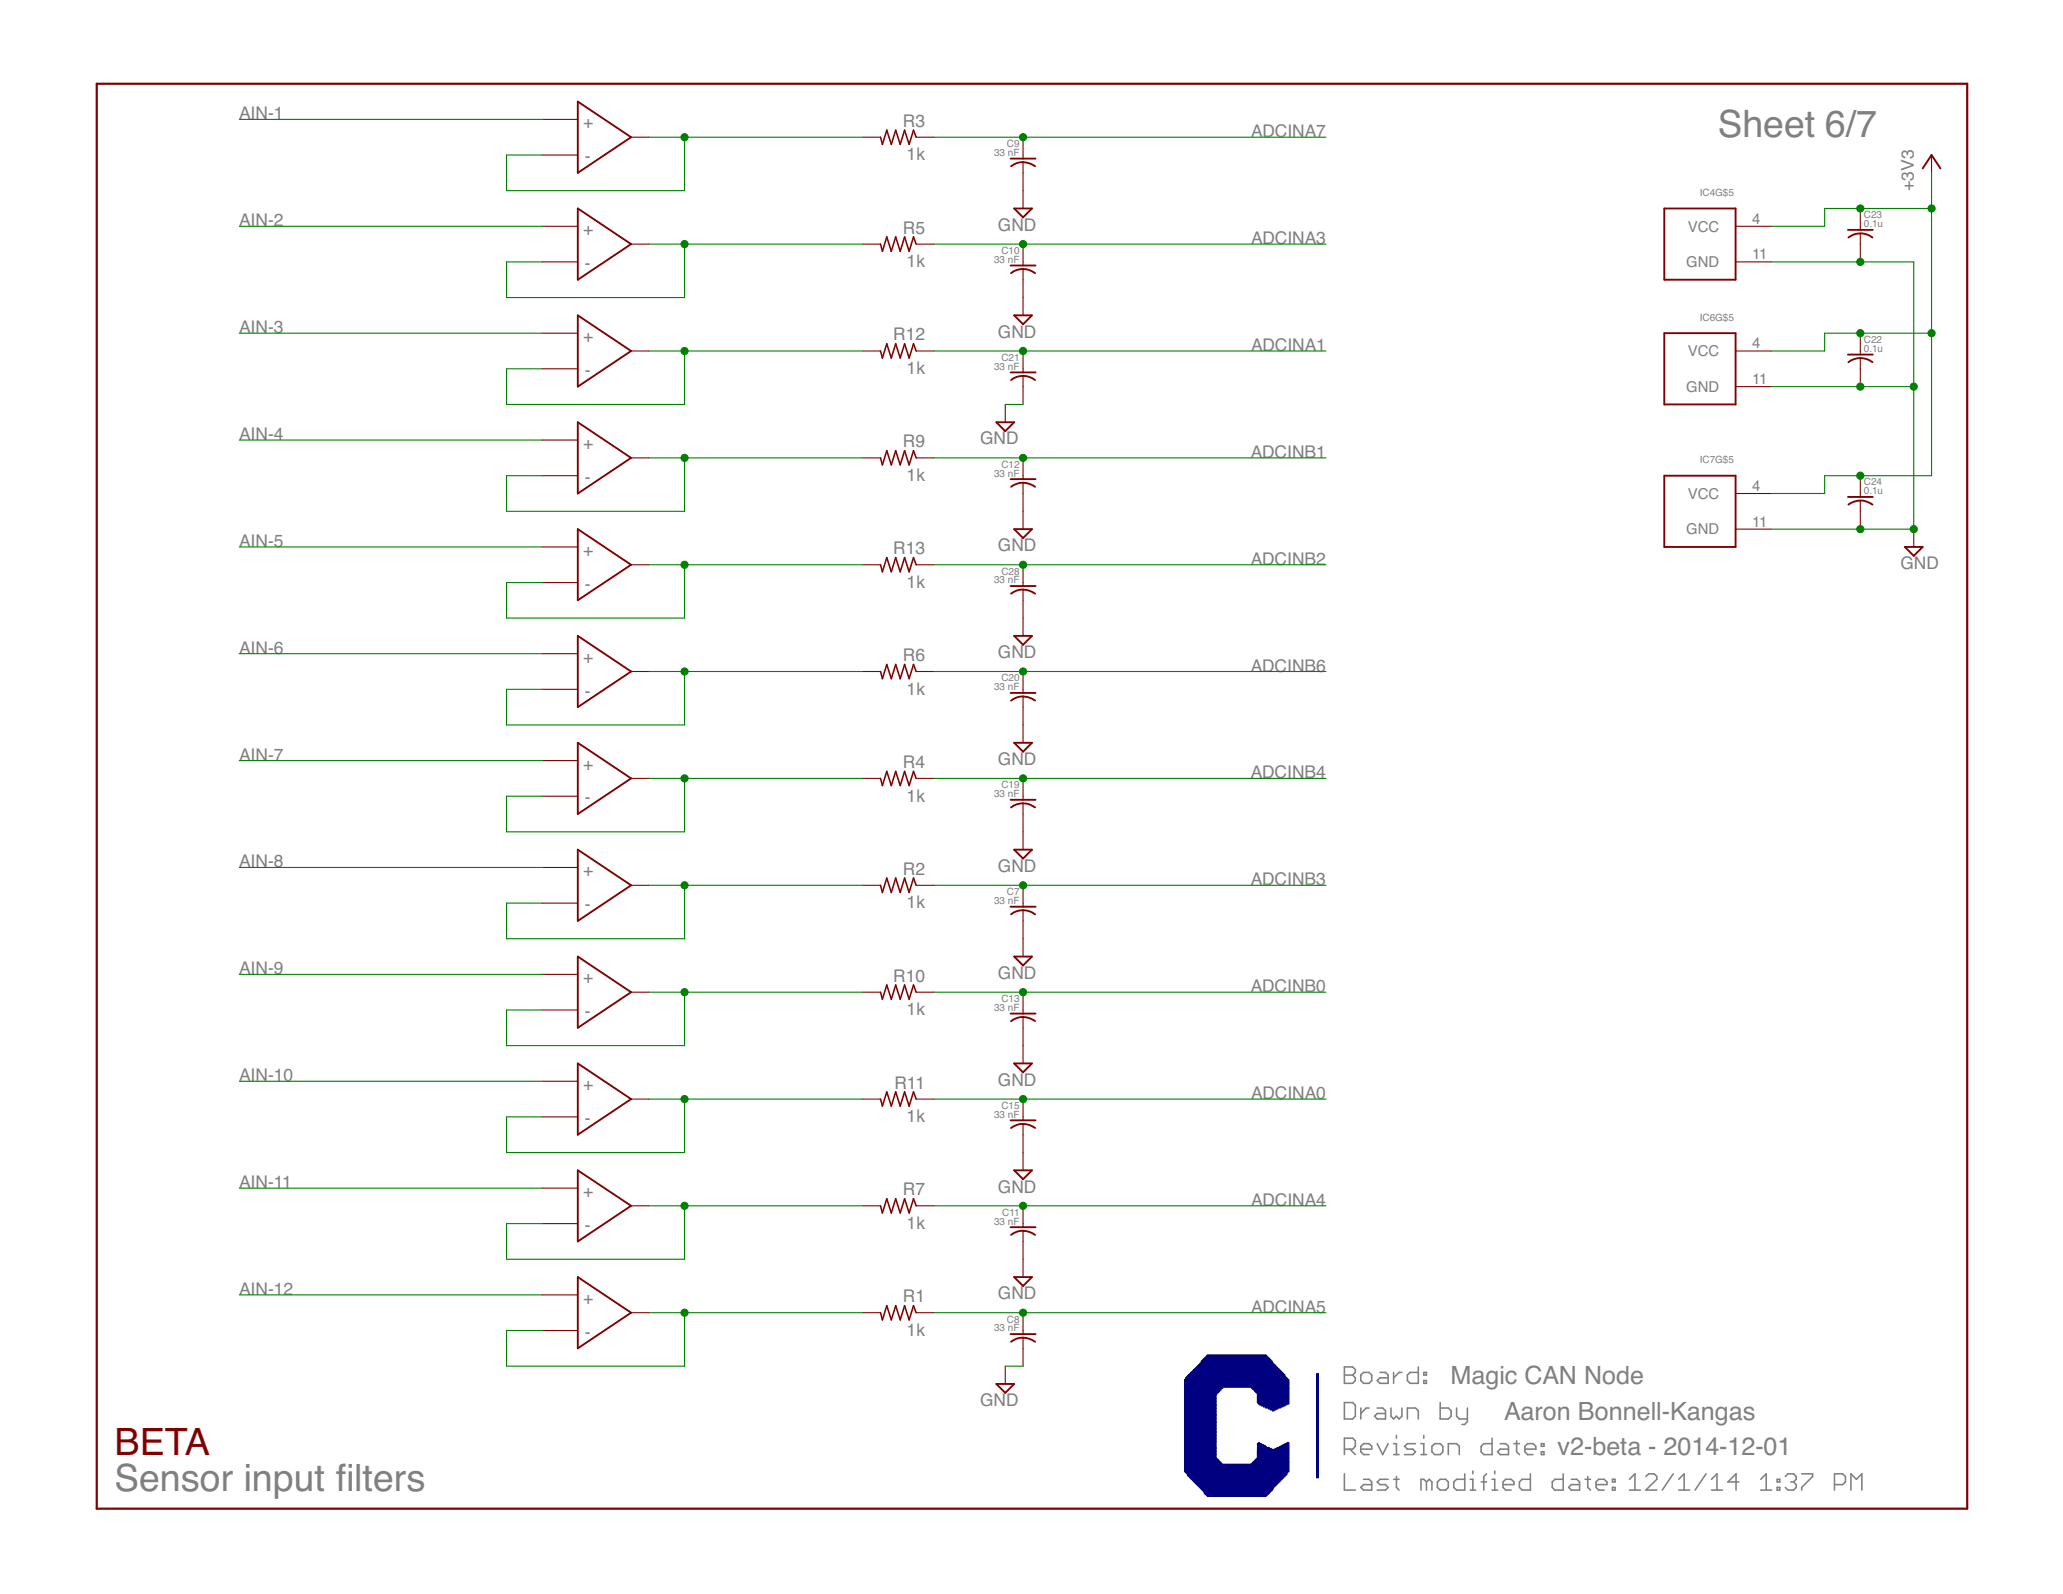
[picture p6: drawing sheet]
<svg xmlns="http://www.w3.org/2000/svg" width="279mm" height="216mm" viewBox="0 0 279 216" stroke-linecap="round" stroke-linejoin="round" font-family="sans-serif">
<defs><g id="words">
<g font-size="5.1" fill="#808080">
<text x="232.7" y="18.6">Sheet 6/7</text>
<text x="15.5" y="201.9">Sensor input flters</text>
<text x="45.5" y="201.9">i</text>
</g>
<text font-size="5.1" fill="#800000" x="15.5" y="197.1">BETA</text>
<g font-size="3.4" fill="#808080">
<text x="196.5" y="187.5">Magic CAN Node</text>
<text x="203.7" y="192.3">Aaron Bonnell-Kangas</text>
<text x="210.9" y="197.1">v2-beta - 2014-12-01</text>
</g>
<g font-size="2.4" fill="#808080">
<text x="32.4" y="16.2">AIN-1</text>
<text x="79" y="17.4">+</text>
<text x="122.3" y="17.2">R3</text>
<text x="79.2" y="22">-</text>
<text x="122.8" y="21.7">1k</text>
<text x="169.4" y="18.6">ADCINA7</text>
<text x="259.2" y="25.8" transform="rotate(-90 259.2 25.8)">+3V3</text>
<text x="32.4" y="30.7">AIN-2</text>
<text x="79" y="31.9">+</text>
<text x="122.3" y="31.6">R5</text>
<text x="135.2" y="31.3">GND</text>
<text x="169.4" y="33.1">ADCINA3</text>
<text x="79.2" y="36.4">-</text>
<text x="122.8" y="36.2">1k</text>
<text x="32.4" y="45.1">AIN-3</text>
<text x="79" y="46.3">+</text>
<text x="121" y="46.1">R12</text>
<text x="135.2" y="45.7">GND</text>
<text x="169.4" y="47.5">ADCINA1</text>
<text x="79.2" y="50.9">-</text>
<text x="122.8" y="50.7">1k</text>
<text x="32.4" y="59.6">AIN-4</text>
<text x="79" y="60.8">+</text>
<text x="79.2" y="65.4">-</text>
<text x="122.3" y="60.6">R9</text>
<text x="122.8" y="65.1">1k</text>
<text x="132.7" y="60.2">GND</text>
<text x="169.4" y="62">ADCINB1</text>
<text x="32.4" y="74.1">AIN-5</text>
<text x="79" y="75.3">+</text>
<text x="121" y="75.1">R13</text>
<text x="135.2" y="74.7">GND</text>
<text x="169.4" y="76.5">ADCINB2</text>
<text x="257.4" y="77.1">GND</text>
<text x="79.2" y="79.9">-</text>
<text x="122.8" y="79.6">1k</text>
<text x="32.4" y="88.5">AIN-6</text>
<text x="79" y="89.8">+</text>
<text x="122.3" y="89.5">R6</text>
<text x="135.2" y="89.2">GND</text>
<text x="79.2" y="94.3">-</text>
<text x="122.8" y="94.1">1k</text>
<text x="169.4" y="91">ADCINB6</text>
<text x="32.4" y="103">AIN-7</text>
<text x="79" y="104.2">+</text>
<text x="122.3" y="104">R4</text>
<text x="135.2" y="103.6">GND</text>
<text x="169.4" y="105.4">ADCINB4</text>
<text x="79.2" y="108.8">-</text>
<text x="122.8" y="108.6">1k</text>
<text x="32.4" y="117.5">AIN-8</text>
<text x="79" y="118.7">+</text>
<text x="122.3" y="118.5">R2</text>
<text x="135.2" y="118.1">GND</text>
<text x="169.4" y="119.9">ADCINB3</text>
<text x="79.2" y="123.3">-</text>
<text x="122.8" y="123">1k</text>
<text x="32.4" y="132">AIN-9</text>
<text x="79" y="133.2">+</text>
<text x="79.2" y="137.8">-</text>
<text x="121" y="133">R10</text>
<text x="122.8" y="137.5">1k</text>
<text x="135.2" y="132.6">GND</text>
<text x="169.4" y="134.4">ADCINB0</text>
<text x="32.4" y="146.4">AIN-10</text>
<text x="79" y="147.7">+</text>
<text x="121.1" y="147.4">R11</text>
<text x="135.2" y="147">GND</text>
<text x="169.4" y="148.9">ADCINA0</text>
<text x="79.2" y="152.2">-</text>
<text x="122.8" y="152">1k</text>
<text x="32.4" y="160.9">AIN-11</text>
<text x="122.3" y="161.9">R7</text>
<text x="135.2" y="161.5">GND</text>
<text x="79" y="162.1">+</text>
<text x="79.2" y="166.7">-</text>
<text x="122.8" y="166.5">1k</text>
<text x="169.4" y="163.3">ADCINA4</text>
<text x="32.4" y="175.4">AIN-12</text>
<text x="79" y="176.6">+</text>
<text x="122.3" y="176.4">R1</text>
<text x="135.2" y="176">GND</text>
<text x="169.4" y="177.8">ADCINA5</text>
<text x="79.2" y="181.2">-</text>
<text x="122.8" y="180.9">1k</text>
<text x="132.7" y="190.5">GND</text>
</g>
<g font-size="2" fill="#808080">
<text x="228.6" y="31.4">VCC</text>
<text x="237.3" y="30.3">4</text>
<text x="237.3" y="35.1">11</text>
<text x="228.4" y="36.2">GND</text>
<text x="237.3" y="47.2">4</text>
<text x="228.4" y="53.1">GND</text>
<text x="228.6" y="48.3">VCC</text>
<text x="237.3" y="52">11</text>
<text x="228.6" y="67.6">VCC</text>
<text x="237.3" y="66.5">4</text>
<text x="237.3" y="71.3">11</text>
<text x="228.4" y="72.4">GND</text>
</g>
<g font-size="1.4" fill="#808080">
<text x="134.6" y="21.1">33 nF</text>
<text x="136.4" y="19.9">C9</text>
<text x="230.2" y="26.6">IC4G$5</text>
<text x="252.4" y="29.6">C23</text>
<text x="134.6" y="35.6">33 nF</text>
<text x="135.6" y="34.4">C10</text>
<text x="252.4" y="30.8">0.1u</text>
<text x="230.2" y="43.4">IC6G$5</text>
<text x="252.4" y="47.7">0.1u</text>
<text x="252.4" y="46.5">C22</text>
<text x="134.6" y="50.1">33 nF</text>
<text x="135.6" y="48.9">C21</text>
<text x="134.6" y="64.5">33 nF</text>
<text x="135.6" y="63.3">C12</text>
<text x="230.2" y="62.7">IC7G$5</text>
<text x="252.4" y="65.8">C24</text>
<text x="252.4" y="67">0.1u</text>
<text x="135.6" y="77.8">C28</text>
<text x="134.6" y="79">33 nF</text>
<text x="134.6" y="93.5">33 nF</text>
<text x="135.6" y="92.3">C20</text>
<text x="134.6" y="108">33 nF</text>
<text x="135.6" y="106.8">C19</text>
<text x="134.6" y="122.4">33 nF</text>
<text x="136.4" y="121.2">C7</text>
<text x="134.6" y="136.9">33 nF</text>
<text x="135.6" y="135.7">C13</text>
<text x="134.6" y="151.4">33 nF</text>
<text x="135.6" y="150.2">C15</text>
<text x="134.6" y="165.9">33 nF</text>
<text x="135.7" y="164.7">C11</text>
<text x="136.4" y="179.1">C8</text>
<text x="134.6" y="180.3">33 nF</text>
</g>
</g></defs>
<g fill="#808080" stroke="#808080" stroke-width=".21">
<path d="M182.1 185.1v2.3z"/>
<path d="M182.1 185.1h1.1z"/>
<path d="M183.2 185.1l.4 .4z"/>
<path d="M183.6 185.5v.4z"/>
<path d="M183.6 185.9l-.4 .3z"/>
<path d="M183.2 186.2l.4 .4z"/>
<path d="M183.6 186.6v.4z"/>
<path d="M183.6 187l-.4 .4z"/>
<path d="M182.1 187.4h1.1z"/>
<path d="M182.1 186.2h1.1z"/>
<path d="M184.7 187.4h.7z"/>
<path d="M185.8 187l-.4 .4z"/>
<path d="M185.8 186.2v.8z"/>
<path d="M185.4 185.9l.4 .3z"/>
<path d="M184.7 185.9h.7z"/>
<path d="M184.3 186.2l.4-.3z"/>
<path d="M184.3 186.2v.8z"/>
<path d="M184.3 187l.4 .4z"/>
<path d="M186.9 185.9h.7z"/>
<path d="M187.6 185.9l.4 .3z"/>
<path d="M188 186.2v1.2z"/>
<path d="M186.9 187.4h1.1z"/>
<path d="M186.5 187l.4 .4z"/>
<path d="M186.5 187l.4-.4z"/>
<path d="M186.9 186.6h1.1z"/>
<path d="M188.7 185.9v1.5z"/>
<path d="M188.7 186.6l.8-.7z"/>
<path d="M189.5 185.9h.4z"/>
<path d="M192.1 185.1v2.3z"/>
<path d="M191 187.4h1.1z"/>
<path d="M190.6 187l.4 .4z"/>
<path d="M190.6 186.2v.8z"/>
<path d="M190.6 186.2l.4-.3z"/>
<path d="M191 185.9h1.1z"/>
<path d="M192.8 185.9h.4z"/>
<path d="M193.2 185.9v.3z"/>
<path d="M192.8 186.2h.4z"/>
<path d="M192.8 185.9v.3z"/>
<path d="M192.8 187h.4z"/>
<path d="M193.2 187v.4z"/>
<path d="M192.8 187.4h.4z"/>
<path d="M192.8 187v.4z"/>
<path d="M182.1 194.8v2.2z"/>
<path d="M182.1 194.8h1.1z"/>
<path d="M183.2 194.8l.4 .4z"/>
<path d="M183.6 195.2v.7z"/>
<path d="M183.6 195.9l-.4 .4z"/>
<path d="M182.1 196.3h1.1z"/>
<path d="M182.8 196.3l.8 .7z"/>
<path d="M184.7 197h.7z"/>
<path d="M184.3 196.6l.4 .4z"/>
<path d="M184.3 195.9v.7z"/>
<path d="M184.3 195.9l.4-.4z"/>
<path d="M184.7 195.5h.7z"/>
<path d="M185.4 195.5l.4 .4z"/>
<path d="M185.8 195.9v.4z"/>
<path d="M184.3 196.3h1.5z"/>
<path d="M186.5 195.5l.8 1.5z"/>
<path d="M188 195.5l-.7 1.5z"/>
<path d="M188.7 195.5h.4z"/>
<path d="M189.1 195.5v1.5z"/>
<path d="M188.7 197h.8z"/>
<path d="M189.1 194.4v.4z"/>
<path d="M190.2 197h1.1z"/>
<path d="M191.7 196.6l-.4 .4z"/>
<path d="M191.3 196.3l.4 .3z"/>
<path d="M190.6 196.3h.7z"/>
<path d="M190.2 195.9l.4 .4z"/>
<path d="M190.2 195.9l.4-.4z"/>
<path d="M190.6 195.5h1.1z"/>
<path d="M192.4 195.5h.4z"/>
<path d="M192.8 195.5v1.5z"/>
<path d="M192.4 197h.8z"/>
<path d="M192.8 194.4v.4z"/>
<path d="M194.3 197h.8z"/>
<path d="M195.4 196.6l-.3 .4z"/>
<path d="M195.4 195.9v.7z"/>
<path d="M195.1 195.5l.3 .4z"/>
<path d="M194.3 195.5h.8z"/>
<path d="M193.9 195.9l.4-.4z"/>
<path d="M193.9 195.9v.7z"/>
<path d="M193.9 196.6l.4 .4z"/>
<path d="M196.2 195.5v1.5z"/>
<path d="M196.2 195.5h1.1z"/>
<path d="M197.3 195.5l.3 .4z"/>
<path d="M197.6 195.9v1.1z"/>
<path d="M202.1 194.8v2.2z"/>
<path d="M201 197h1.1z"/>
<path d="M200.6 196.6l.4 .4z"/>
<path d="M200.6 195.9v.7z"/>
<path d="M200.6 195.9l.4-.4z"/>
<path d="M201 195.5h1.1z"/>
<path d="M203.2 195.5h.7z"/>
<path d="M203.9 195.5l.4 .4z"/>
<path d="M204.3 195.9v1.1z"/>
<path d="M203.2 197h1.1z"/>
<path d="M202.8 196.6l.4 .4z"/>
<path d="M202.8 196.6l.4-.3z"/>
<path d="M203.2 196.3h1.1z"/>
<path d="M205.4 195.2v1.4z"/>
<path d="M205.4 196.6l.4 .4z"/>
<path d="M205 195.5h.8z"/>
<path d="M206.9 197h.7z"/>
<path d="M206.5 196.6l.4 .4z"/>
<path d="M206.5 195.9v.7z"/>
<path d="M206.9 195.5l-.4 .4z"/>
<path d="M206.9 195.5h.7z"/>
<path d="M207.6 195.5l.4 .4z"/>
<path d="M208 195.9v.4z"/>
<path d="M206.5 196.3h1.5z"/>
<path d="M208.7 195.5h.4z"/>
<path d="M209.1 195.5v.4z"/>
<path d="M208.7 195.9h.4z"/>
<path d="M208.7 195.5v.4z"/>
<path d="M208.7 196.6h.4z"/>
<path d="M209.1 196.6v.4z"/>
<path d="M208.7 197h.4z"/>
<path d="M208.7 196.6v.4z"/>
<path d="M182.1 199.6v2.2z"/>
<path d="M182.1 201.8h1.5z"/>
<path d="M184.7 200.4h.7z"/>
<path d="M185.4 200.4l.4 .3z"/>
<path d="M185.8 200.7v1.1z"/>
<path d="M184.7 201.8h1.1z"/>
<path d="M184.3 201.5l.4 .3z"/>
<path d="M184.3 201.5l.4-.4z"/>
<path d="M184.7 201.1h1.1z"/>
<path d="M186.5 201.8h1.1z"/>
<path d="M187.6 201.8l.4-.3z"/>
<path d="M187.6 201.1l.4 .4z"/>
<path d="M186.9 201.1h.7z"/>
<path d="M186.5 200.7l.4 .4z"/>
<path d="M186.5 200.7l.4-.3z"/>
<path d="M186.9 200.4h1.1z"/>
<path d="M189.1 200v1.5z"/>
<path d="M189.1 201.5l.4 .3z"/>
<path d="M188.7 200.4h.8z"/>
<path d="M192.4 200.4v1.4z"/>
<path d="M192.4 200.4h.4z"/>
<path d="M192.8 200.4l.4 .3z"/>
<path d="M193.2 200.7v1.1z"/>
<path d="M193.2 200.7l.4-.3z"/>
<path d="M193.6 200.4l.3 .3z"/>
<path d="M193.9 200.7v1.1z"/>
<path d="M195.1 201.8h.7z"/>
<path d="M195.8 201.8l.4-.3z"/>
<path d="M196.2 200.7v.8z"/>
<path d="M195.8 200.4l.4 .3z"/>
<path d="M195.1 200.4h.7z"/>
<path d="M194.7 200.7l.4-.3z"/>
<path d="M194.7 200.7v.8z"/>
<path d="M194.7 201.5l.4 .3z"/>
<path d="M198.4 199.6v2.2z"/>
<path d="M197.3 201.8h1.1z"/>
<path d="M196.9 201.5l.4 .3z"/>
<path d="M196.9 200.7v.8z"/>
<path d="M196.9 200.7l.4-.3z"/>
<path d="M197.3 200.4h1.1z"/>
<path d="M199.1 200.4h.4z"/>
<path d="M199.5 200.4v1.4z"/>
<path d="M199.1 201.8h.8z"/>
<path d="M199.5 199.2v.4z"/>
<path d="M201 200v1.8z"/>
<path d="M201 200l.3-.4z"/>
<path d="M200.6 200.7h.7z"/>
<path d="M202.1 200.4h.3z"/>
<path d="M202.4 200.4v1.4z"/>
<path d="M202.1 201.8h.7z"/>
<path d="M202.4 199.2v.4z"/>
<path d="M203.9 201.8h.8z"/>
<path d="M203.6 201.5l.3 .3z"/>
<path d="M203.6 200.7v.8z"/>
<path d="M203.6 200.7l.3-.3z"/>
<path d="M203.9 200.4h.8z"/>
<path d="M204.7 200.4l.3 .3z"/>
<path d="M205 200.7v.4z"/>
<path d="M203.6 201.1h1.4z"/>
<path d="M207.3 199.6v2.2z"/>
<path d="M206.1 201.8h1.2z"/>
<path d="M205.8 201.5l.3 .3z"/>
<path d="M205.8 200.7v.8z"/>
<path d="M205.8 200.7l.3-.3z"/>
<path d="M206.1 200.4h1.2z"/>
<path d="M211.7 199.6v2.2z"/>
<path d="M210.6 201.8h1.1z"/>
<path d="M210.2 201.5l.4 .3z"/>
<path d="M210.2 200.7v.8z"/>
<path d="M210.2 200.7l.4-.3z"/>
<path d="M210.6 200.4h1.1z"/>
<path d="M212.8 200.4h.8z"/>
<path d="M213.6 200.4l.3 .3z"/>
<path d="M213.9 200.7v1.1z"/>
<path d="M212.8 201.8h1.1z"/>
<path d="M212.4 201.5l.4 .3z"/>
<path d="M212.8 201.1l-.4 .4z"/>
<path d="M212.8 201.1h1.1z"/>
<path d="M215 200v1.5z"/>
<path d="M215 201.5l.4 .3z"/>
<path d="M214.7 200.4h.7z"/>
<path d="M216.5 201.8h.8z"/>
<path d="M216.2 201.5l.3 .3z"/>
<path d="M216.2 200.7v.8z"/>
<path d="M216.2 200.7l.3-.3z"/>
<path d="M216.5 200.4h.8z"/>
<path d="M217.3 200.4l.3 .3z"/>
<path d="M217.6 200.7v.4z"/>
<path d="M216.2 201.1h1.4z"/>
<path d="M218.4 200.4h.3z"/>
<path d="M218.7 200.4v.3z"/>
<path d="M218.4 200.7h.3z"/>
<path d="M218.4 200.4v.3z"/>
<path d="M218.4 201.5h.3z"/>
<path d="M218.7 201.5v.3z"/>
<path d="M218.4 201.8h.3z"/>
<path d="M218.4 201.5v.3z"/>
<path d="M220.7 200.4l.7-.8z"/>
<path d="M221.4 199.6v2.2z"/>
<path d="M220.7 201.8h1.5z"/>
<path d="M222.9 201.8h1.5z"/>
<path d="M222.9 201.8l1.5-1.4z"/>
<path d="M224.4 200v.4z"/>
<path d="M224 199.6l.4 .4z"/>
<path d="M223.3 199.6h.7z"/>
<path d="M222.9 200l.4-.4z"/>
<path d="M226.6 199.6l-1.5 2.2z"/>
<path d="M227.4 200.4l.7-.8z"/>
<path d="M228.1 199.6v2.2z"/>
<path d="M227.4 201.8h1.4z"/>
<path d="M231.1 199.6l-1.5 2.2z"/>
<path d="M231.8 200.4l.7-.8z"/>
<path d="M232.5 199.6v2.2z"/>
<path d="M231.8 201.8h1.5z"/>
<path d="M235.1 199.6v2.2z"/>
<path d="M235.1 199.6l-1.1 1.1z"/>
<path d="M234 200.7h1.5z"/>
<path d="M238.5 200.4l.7-.8z"/>
<path d="M239.2 199.6v2.2z"/>
<path d="M238.5 201.8h1.4z"/>
<path d="M240.7 200.4h.3z"/>
<path d="M241 200.4v.3z"/>
<path d="M240.7 200.7h.3z"/>
<path d="M240.7 200.4v.3z"/>
<path d="M240.7 201.5h.3z"/>
<path d="M241 201.5v.3z"/>
<path d="M240.7 201.8h.3z"/>
<path d="M240.7 201.5v.3z"/>
<path d="M241.8 200l.4-.4z"/>
<path d="M242.2 199.6h.7z"/>
<path d="M242.9 199.6l.4 .4z"/>
<path d="M243.3 200v.4z"/>
<path d="M243.3 200.4l-.4 .3z"/>
<path d="M242.5 200.7h.4z"/>
<path d="M242.9 200.7l.4 .4z"/>
<path d="M243.3 201.1v.4z"/>
<path d="M243.3 201.5l-.4 .3z"/>
<path d="M242.2 201.8h.7z"/>
<path d="M241.8 201.5l.4 .3z"/>
<path d="M244 199.6h1.5z"/>
<path d="M245.5 199.6v.4z"/>
<path d="M245.5 200l-1.5 1.5z"/>
<path d="M244 201.5v.3z"/>
<path d="M248.5 199.6v2.2z"/>
<path d="M248.5 199.6h1.1z"/>
<path d="M249.6 199.6l.3 .4z"/>
<path d="M249.9 200v.7z"/>
<path d="M249.6 201.1l.3-.4z"/>
<path d="M248.5 201.1h1.1z"/>
<path d="M250.7 199.6v2.2z"/>
<path d="M250.7 199.6l.7 .8z"/>
<path d="M251.4 200.4l.8-.8z"/>
<path d="M252.2 199.6v2.2z"/>
<path d="M182.1 190v2.2z"/>
<path d="M182.1 192.2h1.1z"/>
<path d="M183.6 191.8l-.4 .4z"/>
<path d="M183.6 190.3v1.5z"/>
<path d="M183.2 190l.4 .3z"/>
<path d="M182.1 190h1.1z"/>
<path d="M184.3 190.7v1.5z"/>
<path d="M185 190.7l-.7 .8z"/>
<path d="M185 190.7h.4z"/>
<path d="M186.5 190.7h.8z"/>
<path d="M187.3 190.7l.3 .4z"/>
<path d="M187.6 191.1v1.1z"/>
<path d="M186.5 192.2h1.1z"/>
<path d="M186.2 191.8l.3 .4z"/>
<path d="M186.2 191.8l.3-.3z"/>
<path d="M186.5 191.5h1.1z"/>
<path d="M188.4 190.7v1.1z"/>
<path d="M188.4 191.8l.3 .4z"/>
<path d="M188.7 192.2l.4-.4z"/>
<path d="M189.1 191.8l.4 .4z"/>
<path d="M189.5 192.2l.4-.4z"/>
<path d="M189.9 190.7v1.1z"/>
<path d="M190.6 190.7v1.5z"/>
<path d="M190.6 190.7h1.1z"/>
<path d="M191.7 190.7l.4 .4z"/>
<path d="M192.1 191.1v1.1z"/>
<path d="M195.1 190v2.2z"/>
<path d="M195.1 192.2h1.1z"/>
<path d="M196.2 192.2l.3-.4z"/>
<path d="M196.5 191.1v.7z"/>
<path d="M196.2 190.7l.3 .4z"/>
<path d="M195.1 190.7h1.1z"/>
<path d="M197.3 190.7v1.1z"/>
<path d="M197.3 191.8l.3 .4z"/>
<path d="M197.6 192.2h1.1z"/>
<path d="M198.7 190.7v1.9z"/>
<path d="M198.7 192.6l-.3 .3z"/>
<path d="M198 192.9h.4z"/>
</g>
<g fill="#800000" stroke="#800000" stroke-width=".3">
<path d="M13.1 11.3v193z"/>
<path d="M13.1 204.3h253.3z"/>
<path d="M266.4 11.3v193z"/>
<path d="M13.1 11.3h253.3z"/>
</g>
<g fill="#800000" stroke="#800000" stroke-width=".15">
<path d="M116.8 177.8h2.5z"/>
<path d="M124.1 177.8h2.4z"/>
<path d="M138.6 181.2v1.4z"/>
<path d="M138.6 177.8v2.4z"/>
<path d="M138.6 182.6v2.4z"/>
<path d="M138.6 180.2v.5z"/>
<path d="M116.8 18.6h2.5z"/>
<path d="M124.1 18.6h2.4z"/>
<path d="M138.6 22v1.4z"/>
<path d="M138.6 18.6v2.4z"/>
<path d="M138.6 23.4v2.4z"/>
<path d="M138.6 21v.5z"/>
<path d="M116.8 33.1h2.5z"/>
<path d="M124.1 33.1h2.4z"/>
<path d="M138.6 36.4v1.5z"/>
<path d="M138.6 33.1v2.4z"/>
<path d="M138.6 37.9v2.4z"/>
<path d="M138.6 35.5v.5z"/>
<path d="M116.8 163.3h2.5z"/>
<path d="M124.1 163.3h2.4z"/>
<path d="M138.6 166.7v1.4z"/>
<path d="M138.6 163.3v2.4z"/>
<path d="M138.6 168.1v2.5z"/>
<path d="M138.6 165.7v.5z"/>
<path d="M116.8 62h2.5z"/>
<path d="M124.1 62h2.4z"/>
<path d="M138.6 65.4v1.4z"/>
<path d="M138.6 62v2.4z"/>
<path d="M138.6 66.8v2.5z"/>
<path d="M138.6 64.4v.5z"/>
<path d="M116.8 134.4h2.5z"/>
<path d="M124.1 134.4h2.4z"/>
<path d="M138.6 137.8v1.4z"/>
<path d="M138.6 134.4v2.4z"/>
<path d="M138.6 139.2v2.4z"/>
<path d="M138.6 136.8v.5z"/>
<path d="M116.8 148.9h2.5z"/>
<path d="M124.1 148.9h2.4z"/>
<path d="M138.6 152.2v1.5z"/>
<path d="M138.6 148.9v2.4z"/>
<path d="M138.6 153.7v2.4z"/>
<path d="M138.6 151.3v.4z"/>
<path d="M116.8 47.5h2.5z"/>
<path d="M124.1 47.5h2.4z"/>
<path d="M138.6 50.9v1.5z"/>
<path d="M138.6 47.5v2.5z"/>
<path d="M138.6 52.4v2.4z"/>
<path d="M138.6 50v.4z"/>
<path d="M116.8 76.5h2.5z"/>
<path d="M124.1 76.5h2.4z"/>
<path d="M138.6 79.9v1.4z"/>
<path d="M138.6 76.5v2.4z"/>
<path d="M138.6 81.3v2.4z"/>
<path d="M138.6 78.9v.5z"/>
<path d="M73.4 16.2h4.9z"/>
<path d="M73.4 21h4.9z"/>
<path d="M85.5 18.6h2.4z"/>
<path d="M73.4 175.4h4.9z"/>
<path d="M73.4 180.2h4.9z"/>
<path d="M85.5 177.8h2.4z"/>
<path d="M73.4 160.9h4.9z"/>
<path d="M73.4 165.7h4.9z"/>
<path d="M85.5 163.3h2.4z"/>
<path d="M73.4 30.6h4.9z"/>
<path d="M73.4 35.5h4.9z"/>
<path d="M85.5 33.1h2.4z"/>
<path d="M235.1 30.6h4.8z"/>
<path d="M235.1 35.5h4.8z"/>
<path d="M73.4 45.1h4.9z"/>
<path d="M73.4 50h4.9z"/>
<path d="M85.5 47.5h2.4z"/>
<path d="M73.4 146.5h4.9z"/>
<path d="M73.4 151.3h4.9z"/>
<path d="M85.5 148.9h2.4z"/>
<path d="M73.4 132h4.9z"/>
<path d="M73.4 136.8h4.9z"/>
<path d="M85.5 134.4h2.4z"/>
<path d="M73.4 59.6h4.9z"/>
<path d="M73.4 64.4h4.9z"/>
<path d="M85.5 62h2.4z"/>
<path d="M235.1 47.5h4.8z"/>
<path d="M235.1 52.4h4.8z"/>
<path d="M73.4 74.1h4.9z"/>
<path d="M73.4 78.9h4.9z"/>
<path d="M85.5 76.5h2.4z"/>
<path d="M73.4 117.5h4.9z"/>
<path d="M73.4 122.3h4.9z"/>
<path d="M85.5 119.9h2.4z"/>
<path d="M73.4 103h4.9z"/>
<path d="M73.4 107.8h4.9z"/>
<path d="M85.5 105.4h2.4z"/>
<path d="M73.4 88.5h4.9z"/>
<path d="M73.4 93.4h4.9z"/>
<path d="M85.5 91h2.4z"/>
<path d="M235.1 66.8h4.8z"/>
<path d="M235.1 71.7h4.8z"/>
<path d="M116.8 119.9h2.5z"/>
<path d="M124.1 119.9h2.4z"/>
<path d="M138.6 123.3v1.4z"/>
<path d="M138.6 119.9v2.4z"/>
<path d="M138.6 124.7v2.4z"/>
<path d="M138.6 122.3v.5z"/>
<path d="M116.8 105.4h2.5z"/>
<path d="M124.1 105.4h2.4z"/>
<path d="M138.6 108.8v1.5z"/>
<path d="M138.6 105.4v2.4z"/>
<path d="M138.6 110.3v2.4z"/>
<path d="M138.6 107.8v.5z"/>
<path d="M116.8 91h2.5z"/>
<path d="M124.1 91h2.4z"/>
<path d="M138.6 94.3v1.5z"/>
<path d="M138.6 91v2.4z"/>
<path d="M138.6 95.8v2.4z"/>
<path d="M138.6 93.4v.5z"/>
<path d="M251.9 48.5v1.5z"/>
<path d="M251.9 45.1v2.4z"/>
<path d="M251.9 50v2.4z"/>
<path d="M251.9 47.5v.5z"/>
<path d="M251.9 31.6v1.5z"/>
<path d="M251.9 28.2v2.4z"/>
<path d="M251.9 33.1v2.4z"/>
<path d="M251.9 30.6v.5z"/>
<path d="M251.9 67.8v1.5z"/>
<path d="M251.9 64.4v2.4z"/>
<path d="M251.9 69.3v2.4z"/>
<path d="M251.9 66.8v.5z"/>
<path d="M261.6 21v2.4z"/>
<path d="M259.2 71.7v2.4z"/>
<path d="M136.1 185v2.5z"/>
<path d="M138.6 98.2v2.4z"/>
<path d="M138.6 112.7v2.4z"/>
<path d="M138.6 127.1v2.5z"/>
<path d="M138.6 83.7v2.4z"/>
<path d="M136.1 54.8v2.4z"/>
<path d="M138.6 156.1v2.4z"/>
<path d="M138.6 141.6v2.4z"/>
<path d="M138.6 69.3v2.4z"/>
<path d="M138.6 170.6v2.4z"/>
<path d="M138.6 40.3v2.4z"/>
<path d="M138.6 25.8v2.4z"/>
</g>
<g fill="#800000" stroke="#800000" stroke-width=".21">
<path d="M123.7 176.8l.4 1z"/>
<path d="M123.7 176.8l-.6 2z"/>
<path d="M122.5 176.8l.6 2z"/>
<path d="M122.5 176.8l-.6 2z"/>
<path d="M121.3 176.8l.6 2z"/>
<path d="M121.3 176.8l-.6 2z"/>
<path d="M120.1 176.8l.6 2z"/>
<path d="M120.1 176.8l-.6 2z"/>
<path d="M119.3 177.8l.2 1z"/>
<path d="M123.7 17.6l.4 1z"/>
<path d="M123.7 17.6l-.6 2z"/>
<path d="M122.5 17.6l.6 2z"/>
<path d="M122.5 17.6l-.6 2z"/>
<path d="M121.3 17.6l.6 2z"/>
<path d="M121.3 17.6l-.6 2z"/>
<path d="M120.1 17.6l.6 2z"/>
<path d="M120.1 17.6l-.6 2z"/>
<path d="M119.3 18.6l.2 1z"/>
<path d="M123.7 32.1l.4 1z"/>
<path d="M123.7 32.1l-.6 1.9z"/>
<path d="M122.5 32.1l.6 1.9z"/>
<path d="M122.5 32.1l-.6 1.9z"/>
<path d="M121.3 32.1l.6 1.9z"/>
<path d="M121.3 32.1l-.6 1.9z"/>
<path d="M120.1 32.1l.6 1.9z"/>
<path d="M120.1 32.1l-.6 1.9z"/>
<path d="M119.3 33.1l.2 .9z"/>
<path d="M123.7 162.4l.4 .9z"/>
<path d="M123.7 162.4l-.6 1.9z"/>
<path d="M122.5 162.4l.6 1.9z"/>
<path d="M122.5 162.4l-.6 1.9z"/>
<path d="M121.3 162.4l.6 1.9z"/>
<path d="M121.3 162.4l-.6 1.9z"/>
<path d="M120.1 162.4l.6 1.9z"/>
<path d="M120.1 162.4l-.6 1.9z"/>
<path d="M119.3 163.3l.2 1z"/>
<path d="M123.7 61l.4 1z"/>
<path d="M123.7 61l-.6 2z"/>
<path d="M122.5 61l.6 2z"/>
<path d="M122.5 61l-.6 2z"/>
<path d="M121.3 61l.6 2z"/>
<path d="M121.3 61l-.6 2z"/>
<path d="M120.1 61l.6 2z"/>
<path d="M120.1 61l-.6 2z"/>
<path d="M119.3 62l.2 1z"/>
<path d="M123.7 133.4l.4 1z"/>
<path d="M123.7 133.4l-.6 1.9z"/>
<path d="M122.5 133.4l.6 1.9z"/>
<path d="M122.5 133.4l-.6 1.9z"/>
<path d="M121.3 133.4l.6 1.9z"/>
<path d="M121.3 133.4l-.6 1.9z"/>
<path d="M120.1 133.4l.6 1.9z"/>
<path d="M120.1 133.4l-.6 1.9z"/>
<path d="M119.3 134.4l.2 .9z"/>
<path d="M123.7 147.9l.4 1z"/>
<path d="M123.7 147.9l-.6 1.9z"/>
<path d="M122.5 147.9l.6 1.9z"/>
<path d="M122.5 147.9l-.6 1.9z"/>
<path d="M121.3 147.9l.6 1.9z"/>
<path d="M121.3 147.9l-.6 1.9z"/>
<path d="M120.1 147.9l.6 1.9z"/>
<path d="M120.1 147.9l-.6 1.9z"/>
<path d="M119.3 148.9l.2 .9z"/>
<path d="M123.7 46.6l.4 .9z"/>
<path d="M123.7 46.6l-.6 1.9z"/>
<path d="M122.5 46.6l.6 1.9z"/>
<path d="M122.5 46.6l-.6 1.9z"/>
<path d="M121.3 46.6l.6 1.9z"/>
<path d="M121.3 46.6l-.6 1.9z"/>
<path d="M120.1 46.6l.6 1.9z"/>
<path d="M120.1 46.6l-.6 1.9z"/>
<path d="M119.3 47.5l.2 1z"/>
<path d="M123.7 75.5l.4 1z"/>
<path d="M123.7 75.5l-.6 1.9z"/>
<path d="M122.5 75.5l.6 1.9z"/>
<path d="M122.5 75.5l-.6 1.9z"/>
<path d="M121.3 75.5l.6 1.9z"/>
<path d="M121.3 75.5l-.6 1.9z"/>
<path d="M120.1 75.5l.6 1.9z"/>
<path d="M120.1 75.5l-.6 1.9z"/>
<path d="M119.3 76.5l.2 .9z"/>
<path d="M123.7 118.9l.4 1z"/>
<path d="M123.7 118.9l-.6 2z"/>
<path d="M122.5 118.9l.6 2z"/>
<path d="M122.5 118.9l-.6 2z"/>
<path d="M121.3 118.9l.6 2z"/>
<path d="M121.3 118.9l-.6 2z"/>
<path d="M120.1 118.9l.6 2z"/>
<path d="M120.1 118.9l-.6 2z"/>
<path d="M119.3 119.9l.2 1z"/>
<path d="M123.7 104.5l.4 .9z"/>
<path d="M123.7 104.5l-.6 1.9z"/>
<path d="M122.5 104.5l.6 1.9z"/>
<path d="M122.5 104.5l-.6 1.9z"/>
<path d="M121.3 104.5l.6 1.9z"/>
<path d="M121.3 104.5l-.6 1.9z"/>
<path d="M120.1 104.5l.6 1.9z"/>
<path d="M120.1 104.5l-.6 1.9z"/>
<path d="M119.3 105.4l.2 1z"/>
<path d="M123.7 90l.4 1z"/>
<path d="M123.7 90l-.6 1.9z"/>
<path d="M122.5 90l.6 1.9z"/>
<path d="M122.5 90l-.6 1.9z"/>
<path d="M121.3 90l.6 1.9z"/>
<path d="M121.3 90l-.6 1.9z"/>
<path d="M120.1 90l.6 1.9z"/>
<path d="M120.1 90l-.6 1.9z"/>
<path d="M119.3 91l.2 .9z"/>
</g>
<g fill="#800000" stroke="#800000" stroke-width=".25">
<path d="M138.6 180.7h1.7z"/>
<path d="M136.9 180.7h1.7z"/>
<path d="M138.6 21.5h1.7z"/>
<path d="M136.9 21.5h1.7z"/>
<path d="M138.6 36h1.7z"/>
<path d="M136.9 36h1.7z"/>
<path d="M138.6 166.2h1.7z"/>
<path d="M136.9 166.2h1.7z"/>
<path d="M138.6 64.9h1.7z"/>
<path d="M136.9 64.9h1.7z"/>
<path d="M138.6 137.3h1.7z"/>
<path d="M136.9 137.3h1.7z"/>
<path d="M138.6 151.7h1.7z"/>
<path d="M136.9 151.7h1.7z"/>
<path d="M138.6 50.4h1.7z"/>
<path d="M136.9 50.4h1.7z"/>
<path d="M138.6 79.4h1.7z"/>
<path d="M136.9 79.4h1.7z"/>
<path d="M78.3 13.8v9.6z"/>
<path d="M78.3 13.8l7.2 4.8z"/>
<path d="M78.3 23.4l7.2-4.8z"/>
<path d="M78.3 173v9.6z"/>
<path d="M78.3 173l7.2 4.8z"/>
<path d="M78.3 182.6l7.2-4.8z"/>
<path d="M78.3 158.5v9.6z"/>
<path d="M78.3 158.5l7.2 4.8z"/>
<path d="M78.3 168.1l7.2-4.8z"/>
<path d="M78.3 28.2v9.7z"/>
<path d="M78.3 28.2l7.2 4.9z"/>
<path d="M78.3 37.9l7.2-4.8z"/>
<path d="M235.1 28.2v9.7z"/>
<path d="M225.4 37.9h9.7z"/>
<path d="M225.4 28.2v9.7z"/>
<path d="M225.4 28.2h9.7z"/>
<path d="M78.3 42.7v9.7z"/>
<path d="M78.3 42.7l7.2 4.8z"/>
<path d="M78.3 52.4l7.2-4.9z"/>
<path d="M78.3 144v9.7z"/>
<path d="M78.3 144l7.2 4.9z"/>
<path d="M78.3 153.7l7.2-4.8z"/>
<path d="M78.3 129.6v9.6z"/>
<path d="M78.3 129.6l7.2 4.8z"/>
<path d="M78.3 139.2l7.2-4.8z"/>
<path d="M78.3 57.2v9.6z"/>
<path d="M78.3 57.2l7.2 4.8z"/>
<path d="M78.3 66.8l7.2-4.8z"/>
<path d="M235.1 45.1v9.7z"/>
<path d="M225.4 54.8h9.7z"/>
<path d="M225.4 45.1v9.7z"/>
<path d="M225.4 45.1h9.7z"/>
<path d="M78.3 71.7v9.6z"/>
<path d="M78.3 71.7l7.2 4.8z"/>
<path d="M78.3 81.3l7.2-4.8z"/>
<path d="M78.3 115.1v9.6z"/>
<path d="M78.3 115.1l7.2 4.8z"/>
<path d="M78.3 124.7l7.2-4.8z"/>
<path d="M78.3 100.6v9.7z"/>
<path d="M78.3 100.6l7.2 4.8z"/>
<path d="M78.3 110.3l7.2-4.9z"/>
<path d="M78.3 86.1v9.7z"/>
<path d="M78.3 86.1l7.2 4.9z"/>
<path d="M78.3 95.8l7.2-4.8z"/>
<path d="M235.1 64.4v9.7z"/>
<path d="M225.4 74.1h9.7z"/>
<path d="M225.4 64.4v9.7z"/>
<path d="M225.4 64.4h9.7z"/>
<path d="M138.6 122.8h1.7z"/>
<path d="M136.9 122.8h1.7z"/>
<path d="M138.6 108.3h1.7z"/>
<path d="M136.9 108.3h1.7z"/>
<path d="M138.6 93.9h1.7z"/>
<path d="M136.9 93.9h1.7z"/>
<path d="M250.3 48h1.6z"/>
<path d="M251.9 48h1.7z"/>
<path d="M250.3 31.1h1.6z"/>
<path d="M251.9 31.1h1.7z"/>
<path d="M250.3 67.3h1.6z"/>
<path d="M251.9 67.3h1.7z"/>
<path d="M261.6 21l1.2 1.8z"/>
<path d="M261.6 21l-1.2 1.8z"/>
<path d="M258 74.1h2.4z"/>
<path d="M260.4 74.1l-1.2 1.2z"/>
<path d="M258 74.1l1.2 1.2z"/>
<path d="M134.9 187.5h2.5z"/>
<path d="M134.9 187.5l1.2 1.2z"/>
<path d="M136.1 188.7l1.3-1.2z"/>
<path d="M137.4 100.6h2.4z"/>
<path d="M137.4 100.6l1.2 1.2z"/>
<path d="M138.6 101.8l1.2-1.2z"/>
<path d="M137.4 115.1h2.4z"/>
<path d="M137.4 115.1l1.2 1.2z"/>
<path d="M139.8 115.1l-1.2 1.2z"/>
<path d="M137.4 129.6h2.4z"/>
<path d="M137.4 129.6l1.2 1.2z"/>
<path d="M138.6 130.8l1.2-1.2z"/>
<path d="M137.4 86.1h2.4z"/>
<path d="M137.4 86.1l1.2 1.2z"/>
<path d="M139.8 86.1l-1.2 1.2z"/>
<path d="M134.9 57.2h2.5z"/>
<path d="M134.9 57.2l1.2 1.2z"/>
<path d="M136.1 58.4l1.3-1.2z"/>
<path d="M137.4 158.5h2.4z"/>
<path d="M137.4 158.5l1.2 1.2z"/>
<path d="M139.8 158.5l-1.2 1.2z"/>
<path d="M137.4 144h2.4z"/>
<path d="M137.4 144l1.2 1.2z"/>
<path d="M138.6 145.2l1.2-1.2z"/>
<path d="M137.4 71.7h2.4z"/>
<path d="M137.4 71.7l1.2 1.2z"/>
<path d="M138.6 72.9l1.2-1.2z"/>
<path d="M137.4 173h2.4z"/>
<path d="M137.4 173l1.2 1.2z"/>
<path d="M138.6 174.2l1.2-1.2z"/>
<path d="M137.4 42.7h2.4z"/>
<path d="M137.4 42.7l1.2 1.2z"/>
<path d="M139.8 42.7l-1.2 1.2z"/>
<path d="M137.4 28.2h2.4z"/>
<path d="M137.4 28.2l1.2 1.2z"/>
<path d="M138.6 29.4l1.2-1.2z"/>
</g>
<g fill="none" stroke="#800000" stroke-width=".25">
<path d="M138.6 21.9a2.6 2.6 0 0 0-1.7 .6M138.6 22a2.9 2.9 0 0 1 1.6 .5M138.6 36.4a2.6 2.6 0 0 0-1.7 .6M138.6 36.4a2.53 2.53 0 0 1 1.6 .6M251.9 31.6a2.72 2.72 0 0 1 1.7 .6M251.9 31.6a2.42 2.42 0 0 0-1.6 .6M136.9 51.5a2.61 2.61 0 0 1 3.3 0M250.3 49.1a2.61 2.61 0 0 1 3.3 0M136.9 65.9a2.69 2.69 0 0 1 3.3 0M138.6 79.8a2.6 2.6 0 0 0-1.7 .6M138.6 79.9a2.9 2.9 0 0 1 1.6 .5M250.3 68.3a2.69 2.69 0 0 1 3.3 0"/>
<path d="M136.9 94.9a2.61 2.61 0 0 1 3.3 0M138.6 108.8a2.6 2.6 0 0 0-1.7 .6M138.6 108.8a2.53 2.53 0 0 1 1.6 .6M138.6 123.3a2.6 2.6 0 0 0-1.7 .5M138.6 123.3a2.53 2.53 0 0 1 1.6 .5M140.2 138.3a2.65 2.65 0 0 0-3.3 0M136.9 152.8a2.69 2.69 0 0 1 3.3 0M138.6 166.7a2.6 2.6 0 0 0-1.7 .6M138.6 166.7a2.9 2.9 0 0 1 1.6 .6M136.9 181.7a2.61 2.61 0 0 1 3.3 0"/>
</g>
<g fill="#008000" stroke="#008000" stroke-width=".15">
<path d="M126.5 33.1h12.1z"/>
<path d="M138.6 33.1h41z"/>
<path d="M126.5 177.8h12.1z"/>
<path d="M138.6 177.8h41z"/>
<path d="M126.5 148.9h12.1z"/>
<path d="M138.6 148.9h41z"/>
<path d="M126.5 18.6h12.1z"/>
<path d="M138.6 18.6h41z"/>
<path d="M126.5 163.3h12.1z"/>
<path d="M138.6 163.3h41z"/>
<path d="M126.5 62h12.1z"/>
<path d="M138.6 62h41z"/>
<path d="M92.7 18.6h24.1z"/>
<path d="M68.6 21h4.8z"/>
<path d="M68.6 21v4.8z"/>
<path d="M68.6 25.8h24.1z"/>
<path d="M92.7 18.6v7.2z"/>
<path d="M87.9 18.6h4.8z"/>
<path d="M87.9 33.1h4.8z"/>
<path d="M92.7 33.1h24.1z"/>
<path d="M68.6 35.5h4.8z"/>
<path d="M68.6 35.5v4.8z"/>
<path d="M68.6 40.3h24.1z"/>
<path d="M92.7 33.1v7.2z"/>
<path d="M87.9 134.4h4.8z"/>
<path d="M92.7 134.4h24.1z"/>
<path d="M68.6 136.8h4.8z"/>
<path d="M68.6 136.8v4.8z"/>
<path d="M68.6 141.6h24.1z"/>
<path d="M92.7 134.4v7.2z"/>
<path d="M87.9 148.9h4.8z"/>
<path d="M92.7 148.9h24.1z"/>
<path d="M68.6 151.3h4.8z"/>
<path d="M68.6 151.3v4.8z"/>
<path d="M68.6 156.1h24.1z"/>
<path d="M92.7 148.9v7.2z"/>
<path d="M32.4 175.4h41z"/>
<path d="M32.4 16.2h41z"/>
<path d="M32.4 30.6h41z"/>
<path d="M32.4 45.1h41z"/>
<path d="M32.4 103h41z"/>
<path d="M32.4 117.5h41z"/>
<path d="M87.9 177.8h4.8z"/>
<path d="M92.7 177.8h24.1z"/>
<path d="M68.6 180.2h4.8z"/>
<path d="M68.6 180.2v4.8z"/>
<path d="M68.6 185h24.1z"/>
<path d="M92.7 177.8v7.2z"/>
<path d="M92.7 163.3h24.1z"/>
<path d="M87.9 163.3h4.8z"/>
<path d="M68.6 165.7h4.8z"/>
<path d="M68.6 165.7v4.9z"/>
<path d="M68.6 170.6h24.1z"/>
<path d="M92.7 163.3v7.3z"/>
<path d="M87.9 62h4.8z"/>
<path d="M92.7 62h24.1z"/>
<path d="M68.6 64.4h4.8z"/>
<path d="M68.6 64.4v4.9z"/>
<path d="M68.6 69.3h24.1z"/>
<path d="M92.7 62v7.3z"/>
<path d="M92.7 47.5h24.1z"/>
<path d="M87.9 47.5h4.8z"/>
<path d="M68.6 50h4.8z"/>
<path d="M68.6 50v4.8z"/>
<path d="M68.6 54.8h24.1z"/>
<path d="M92.7 47.5v7.3z"/>
<path d="M87.9 76.5h4.8z"/>
<path d="M92.7 76.5h24.1z"/>
<path d="M68.6 78.9h4.8z"/>
<path d="M68.6 78.9v4.8z"/>
<path d="M68.6 83.7h24.1z"/>
<path d="M92.7 76.5v7.2z"/>
<path d="M87.9 119.9h4.8z"/>
<path d="M92.7 119.9h24.1z"/>
<path d="M68.6 122.3h4.8z"/>
<path d="M68.6 122.3v4.8z"/>
<path d="M68.6 127.1h24.1z"/>
<path d="M92.7 119.9v7.2z"/>
<path d="M87.9 105.4h4.8z"/>
<path d="M92.7 105.4h24.1z"/>
<path d="M68.6 107.8h4.8z"/>
<path d="M68.6 107.8v4.9z"/>
<path d="M68.6 112.7h24.1z"/>
<path d="M92.7 105.4v7.3z"/>
<path d="M87.9 91h4.8z"/>
<path d="M92.7 91h24.1z"/>
<path d="M68.6 93.4h4.8z"/>
<path d="M68.6 93.4v4.8z"/>
<path d="M68.6 98.2h24.1z"/>
<path d="M92.7 91v7.2z"/>
<path d="M32.4 132h41z"/>
<path d="M32.4 146.5h41z"/>
<path d="M32.4 88.5h41z"/>
<path d="M32.4 74.1h41z"/>
<path d="M32.4 59.6h41z"/>
<path d="M32.4 160.9h41z"/>
<path d="M261.6 23.4v4.8z"/>
<path d="M247.1 28.2v2.4z"/>
<path d="M239.9 30.6h7.2z"/>
<path d="M247.1 28.2h4.8z"/>
<path d="M251.9 28.2h9.7z"/>
<path d="M239.9 47.5h7.2z"/>
<path d="M247.1 45.1v2.4z"/>
<path d="M247.1 45.1h4.8z"/>
<path d="M261.6 28.2v16.9z"/>
<path d="M251.9 45.1h9.7z"/>
<path d="M239.9 66.8h7.2z"/>
<path d="M247.1 64.4v2.4z"/>
<path d="M247.1 64.4h4.8z"/>
<path d="M261.6 45.1v19.3z"/>
<path d="M251.9 64.4h9.7z"/>
<path d="M239.9 35.5h12z"/>
<path d="M259.2 52.4v19.3z"/>
<path d="M259.2 35.5v16.9z"/>
<path d="M251.9 35.5h7.3z"/>
<path d="M239.9 52.4h12z"/>
<path d="M251.9 52.4h7.3z"/>
<path d="M239.9 71.7h12z"/>
<path d="M251.9 71.7h7.3z"/>
<path d="M136.1 185h2.5z"/>
<path d="M136.1 54.8h2.5z"/>
<path d="M126.5 134.4h12.1z"/>
<path d="M138.6 134.4h41z"/>
<path d="M126.5 47.5h12.1z"/>
<path d="M138.6 47.5h41z"/>
<path d="M126.5 76.5h12.1z"/>
<path d="M138.6 76.5h41z"/>
<path d="M126.5 119.9h12.1z"/>
<path d="M138.6 119.9h41z"/>
<path d="M126.5 105.4h12.1z"/>
<path d="M138.6 105.4h41z"/>
<path d="M126.5 91h12.1z"/>
<path d="M138.6 91h41z"/>
</g>
<g fill="#008000" stroke="#008000" stroke-width=".14">
<circle cx="138.6" cy="33.1" r=".49"/>
<circle cx="138.6" cy="177.8" r=".49"/>
<circle cx="138.6" cy="148.9" r=".49"/>
<circle cx="138.6" cy="18.6" r=".49"/>
<circle cx="138.6" cy="163.3" r=".49"/>
<circle cx="138.6" cy="62" r=".49"/>
<circle cx="92.7" cy="18.6" r=".49"/>
<circle cx="92.7" cy="33.1" r=".49"/>
<circle cx="92.7" cy="134.4" r=".49"/>
<circle cx="92.7" cy="148.9" r=".49"/>
<circle cx="92.7" cy="177.8" r=".49"/>
<circle cx="92.7" cy="163.3" r=".49"/>
<circle cx="92.7" cy="62" r=".49"/>
<circle cx="92.7" cy="47.5" r=".49"/>
<circle cx="92.7" cy="76.5" r=".49"/>
<circle cx="92.7" cy="119.9" r=".49"/>
<circle cx="92.7" cy="105.4" r=".49"/>
<circle cx="92.7" cy="91" r=".49"/>
<circle cx="251.9" cy="28.2" r=".49"/>
<circle cx="261.6" cy="28.2" r=".49"/>
<circle cx="251.9" cy="45.1" r=".49"/>
<circle cx="261.6" cy="45.1" r=".49"/>
<circle cx="251.9" cy="64.4" r=".49"/>
<circle cx="251.9" cy="35.5" r=".49"/>
<circle cx="251.9" cy="52.4" r=".49"/>
<circle cx="259.2" cy="52.4" r=".49"/>
<circle cx="251.9" cy="71.7" r=".49"/>
<circle cx="259.2" cy="71.7" r=".49"/>
<circle cx="138.6" cy="134.4" r=".49"/>
<circle cx="138.6" cy="47.5" r=".49"/>
<circle cx="138.6" cy="76.5" r=".49"/>
<circle cx="138.6" cy="119.9" r=".49"/>
<circle cx="138.6" cy="105.4" r=".49"/>
<circle cx="138.6" cy="91" r=".49"/>
</g>
<g fill="#000080" stroke="#000080" stroke-width=".14">
<path d="M163.5 202.6h8v.1h-8z"/>
<path d="M163.4 202.4h8.2v.2h-8.2z"/>
<path d="M163.2 202.3h8.6v.1h-8.6z"/>
<path d="M163.1 202.2h8.8v.1h-8.8z"/>
<path d="M163.1 202h8.9v.2h-8.9z"/>
<path d="M163 201.9h9.1v.1h-9.1z"/>
<path d="M162.8 201.8h9.5v.1h-9.5z"/>
<path d="M162.7 201.6h9.7v.2h-9.7z"/>
<path d="M162.6 201.5h9.8v.1h-9.8z"/>
<path d="M162.4 201.4h10.2v.1h-10.2z"/>
<path d="M162.3 201.2h10.4v.2h-10.4z"/>
<path d="M162.2 201.1h10.6v.1h-10.6z"/>
<path d="M162 201h11v.1h-11z"/>
<path d="M161.9 200.9h11.2v.1h-11.2z"/>
<path d="M161.8 200.7h11.4v.1h-11.4z"/>
<path d="M161.6 200.6h11.8v.1h-11.8z"/>
<path d="M161.5 200.4h12v.2h-12z"/>
<path d="M161.4 200.3h12.2v.1h-12.2z"/>
<path d="M161.2 200.2h12.6v.1h-12.6z"/>
<path d="M161.1 200h12.8v.2h-12.8z"/>
<path d="M178.3 200h.3v.2h-.3z"/>
<path d="M161 199.9h13v.1h-13z"/>
<path d="M178.3 199.9h.3v.1h-.3z"/>
<path d="M160.8 199.8h13.4v.1h-13.4z"/>
<path d="M178.3 199.8h.3v.1h-.3z"/>
<path d="M160.8 199.6h13.5v.2h-13.5z"/>
<path d="M178.3 199.6h.3v.2h-.3z"/>
<path d="M160.7 199.5h13.6v.1h-13.6z"/>
<path d="M178.3 199.5h.3v.1h-.3z"/>
<path d="M160.6 199.4h13.8v.1h-13.8z"/>
<path d="M178.3 199.4h.3v.1h-.3z"/>
<path d="M160.4 199.2h14.2v.2h-14.2z"/>
<path d="M178.3 199.2h.3v.2h-.3z"/>
<path d="M160.4 199.1h14.2v.1h-14.2z"/>
<path d="M178.3 199.1h.3v.1h-.3z"/>
<path d="M160.4 199h14.2v.1h-14.2z"/>
<path d="M178.3 199h.3v.1h-.3z"/>
<path d="M160.4 198.8h14.2v.2h-14.2z"/>
<path d="M178.3 198.8h.3v.2h-.3z"/>
<path d="M160.4 198.7h14.2v.1h-14.2z"/>
<path d="M178.3 198.7h.3v.1h-.3z"/>
<path d="M160.4 198.6h14.2v.1h-14.2z"/>
<path d="M178.3 198.6h.3v.1h-.3z"/>
<path d="M160.4 198.4h14.2v.2h-14.2z"/>
<path d="M178.3 198.4h.3v.2h-.3z"/>
<path d="M160.4 198.3h14.2v.1h-14.2z"/>
<path d="M178.3 198.3h.3v.1h-.3z"/>
<path d="M160.4 198.2h5.1v.1h-5.1z"/>
<path d="M169.5 198.2h5.1v.1h-5.1z"/>
<path d="M178.3 198.2h.3v.1h-.3z"/>
<path d="M160.4 198h5v.2h-5z"/>
<path d="M169.6 198h5v.2h-5z"/>
<path d="M178.3 198h.3v.2h-.3z"/>
<path d="M160.4 197.9h4.8v.1h-4.8z"/>
<path d="M169.8 197.9h4.8v.1h-4.8z"/>
<path d="M178.3 197.9h.3v.1h-.3z"/>
<path d="M160.4 197.8h4.7v.1h-4.7z"/>
<path d="M169.9 197.8h4.7v.1h-4.7z"/>
<path d="M178.3 197.8h.3v.1h-.3z"/>
<path d="M160.4 197.6h4.6v.2h-4.6z"/>
<path d="M170 197.6h4.6v.2h-4.6z"/>
<path d="M178.3 197.6h.3v.2h-.3z"/>
<path d="M160.4 197.5h4.4v.1h-4.4z"/>
<path d="M170.2 197.5h4.4v.1h-4.4z"/>
<path d="M178.3 197.5h.3v.1h-.3z"/>
<path d="M160.4 197.4h4.3v.1h-4.3z"/>
<path d="M170.3 197.4h4.3v.1h-4.3z"/>
<path d="M178.3 197.4h.3v.1h-.3z"/>
<path d="M160.4 197.3h4.3v.1h-4.3z"/>
<path d="M170.3 197.3h4.3v.1h-4.3z"/>
<path d="M178.3 197.3h.3v.1h-.3z"/>
<path d="M160.4 197.1h4.3v.1h-4.3z"/>
<path d="M170.3 197.1h4.3v.1h-4.3z"/>
<path d="M178.3 197.1h.3v.1h-.3z"/>
<path d="M160.4 197h4.3v.1h-4.3z"/>
<path d="M170.3 197h4.3v.1h-4.3z"/>
<path d="M178.3 197h.3v.1h-.3z"/>
<path d="M160.4 196.8h4.3v.2h-4.3z"/>
<path d="M170.3 196.8h4.3v.2h-4.3z"/>
<path d="M178.3 196.8h.3v.2h-.3z"/>
<path d="M160.4 196.7h4.3v.1h-4.3z"/>
<path d="M170.3 196.7h4.3v.1h-4.3z"/>
<path d="M178.3 196.7h.3v.1h-.3z"/>
<path d="M160.4 196.6h4.3v.1h-4.3z"/>
<path d="M170.3 196.6h4.3v.1h-4.3z"/>
<path d="M178.3 196.6h.3v.1h-.3z"/>
<path d="M160.4 196.4h4.3v.2h-4.3z"/>
<path d="M170.3 196.4h4.3v.2h-4.3z"/>
<path d="M178.3 196.4h.3v.2h-.3z"/>
<path d="M160.4 196.3h4.3v.1h-4.3z"/>
<path d="M170.3 196.3h4.3v.1h-4.3z"/>
<path d="M178.3 196.3h.3v.1h-.3z"/>
<path d="M160.4 196.2h4.3v.1h-4.3z"/>
<path d="M170.3 196.2h1.9v.1h-1.9z"/>
<path d="M172.7 196.2h1.9v.1h-1.9z"/>
<path d="M178.3 196.2h.3v.1h-.3z"/>
<path d="M160.4 196h4.3v.2h-4.3z"/>
<path d="M170.3 196h1.6v.2h-1.6z"/>
<path d="M173 196h1.6v.2h-1.6z"/>
<path d="M178.3 196h.3v.2h-.3z"/>
<path d="M160.4 195.9h4.3v.1h-4.3z"/>
<path d="M170.3 195.9h1.2v.1h-1.2z"/>
<path d="M173.2 195.9h1.4v.1h-1.4z"/>
<path d="M178.3 195.9h.3v.1h-.3z"/>
<path d="M160.4 195.8h4.3v.1h-4.3z"/>
<path d="M170.3 195.8h1.1v.1h-1.1z"/>
<path d="M173.5 195.8h1.1v.1h-1.1z"/>
<path d="M178.3 195.8h.3v.1h-.3z"/>
<path d="M160.4 195.6h4.3v.2h-4.3z"/>
<path d="M170.3 195.6h.8v.2h-.8z"/>
<path d="M173.8 195.6h.8v.2h-.8z"/>
<path d="M178.3 195.6h.3v.2h-.3z"/>
<path d="M160.4 195.5h4.3v.1h-4.3z"/>
<path d="M170.3 195.5h.5v.1h-.5z"/>
<path d="M174 195.5h.6v.1h-.6z"/>
<path d="M178.3 195.5h.3v.1h-.3z"/>
<path d="M160.4 195.4h4.3v.1h-4.3z"/>
<path d="M170.4 195.4h.2v.1h-.2z"/>
<path d="M174.3 195.4h.3v.1h-.3z"/>
<path d="M178.3 195.4h.3v.1h-.3z"/>
<path d="M160.4 195.2h4.3v.2h-4.3z"/>
<path d="M178.3 195.2h.3v.2h-.3z"/>
<path d="M160.4 195.1h4.3v.1h-4.3z"/>
<path d="M178.3 195.1h.3v.1h-.3z"/>
<path d="M160.4 195h4.3v.1h-4.3z"/>
<path d="M178.3 195h.3v.1h-.3z"/>
<path d="M160.4 194.8h4.3v.2h-4.3z"/>
<path d="M178.3 194.8h.3v.2h-.3z"/>
<path d="M160.4 194.7h4.3v.1h-4.3z"/>
<path d="M178.3 194.7h.3v.1h-.3z"/>
<path d="M160.4 194.6h4.3v.1h-4.3z"/>
<path d="M178.3 194.6h.3v.1h-.3z"/>
<path d="M160.4 194.4h4.3v.2h-4.3z"/>
<path d="M178.3 194.4h.3v.2h-.3z"/>
<path d="M160.4 194.3h4.3v.1h-4.3z"/>
<path d="M178.3 194.3h.3v.1h-.3z"/>
<path d="M160.4 194.2h4.3v.1h-4.3z"/>
<path d="M178.3 194.2h.3v.1h-.3z"/>
<path d="M160.4 194h4.3v.2h-4.3z"/>
<path d="M178.3 194h.3v.2h-.3z"/>
<path d="M160.4 193.9h4.3v.1h-4.3z"/>
<path d="M178.3 193.9h.3v.1h-.3z"/>
<path d="M160.4 193.8h4.3v.1h-4.3z"/>
<path d="M178.3 193.8h.3v.1h-.3z"/>
<path d="M160.4 193.7h4.3v.1h-4.3z"/>
<path d="M178.3 193.7h.3v.1h-.3z"/>
<path d="M160.4 193.5h4.3v.1h-4.3z"/>
<path d="M178.3 193.5h.3v.1h-.3z"/>
<path d="M160.4 193.4h4.3v.1h-4.3z"/>
<path d="M178.3 193.4h.3v.1h-.3z"/>
<path d="M160.4 193.3h4.3v.1h-4.3z"/>
<path d="M178.3 193.3h.3v.1h-.3z"/>
<path d="M160.4 193.1h4.3v.1h-4.3z"/>
<path d="M178.3 193.1h.3v.1h-.3z"/>
<path d="M160.4 193h4.3v.1h-4.3z"/>
<path d="M178.3 193h.3v.1h-.3z"/>
<path d="M160.4 192.8h4.3v.2h-4.3z"/>
<path d="M178.3 192.8h.3v.2h-.3z"/>
<path d="M160.4 192.7h4.3v.1h-4.3z"/>
<path d="M178.3 192.7h.3v.1h-.3z"/>
<path d="M160.4 192.6h4.3v.1h-4.3z"/>
<path d="M178.3 192.6h.3v.1h-.3z"/>
<path d="M160.4 192.4h4.3v.2h-4.3z"/>
<path d="M178.3 192.4h.3v.2h-.3z"/>
<path d="M160.4 192.3h4.3v.1h-4.3z"/>
<path d="M178.3 192.3h.3v.1h-.3z"/>
<path d="M160.4 192.2h4.3v.1h-4.3z"/>
<path d="M178.3 192.2h.3v.1h-.3z"/>
<path d="M160.4 192h4.3v.2h-4.3z"/>
<path d="M178.3 192h.3v.2h-.3z"/>
<path d="M160.4 191.9h4.3v.1h-4.3z"/>
<path d="M178.3 191.9h.3v.1h-.3z"/>
<path d="M160.4 191.8h4.3v.1h-4.3z"/>
<path d="M178.3 191.8h.3v.1h-.3z"/>
<path d="M160.4 191.6h4.3v.2h-4.3z"/>
<path d="M178.3 191.6h.3v.2h-.3z"/>
<path d="M160.4 191.5h4.3v.1h-4.3z"/>
<path d="M178.3 191.5h.3v.1h-.3z"/>
<path d="M160.4 191.4h4.3v.1h-4.3z"/>
<path d="M178.3 191.4h.3v.1h-.3z"/>
<path d="M160.4 191.2h4.3v.2h-4.3z"/>
<path d="M178.3 191.2h.3v.2h-.3z"/>
<path d="M160.4 191.1h4.3v.1h-4.3z"/>
<path d="M178.3 191.1h.3v.1h-.3z"/>
<path d="M160.4 191h4.3v.1h-4.3z"/>
<path d="M172.3 191h.3v.1h-.3z"/>
<path d="M178.3 191h.3v.1h-.3z"/>
<path d="M160.4 190.8h4.3v.2h-4.3z"/>
<path d="M172 190.8h.8v.2h-.8z"/>
<path d="M178.3 190.8h.3v.2h-.3z"/>
<path d="M160.4 190.7h4.3v.1h-4.3z"/>
<path d="M171.8 190.7h1.3v.1h-1.3z"/>
<path d="M178.3 190.7h.3v.1h-.3z"/>
<path d="M160.4 190.6h4.3v.1h-4.3z"/>
<path d="M171.4 190.6h2.1v.1h-2.1z"/>
<path d="M178.3 190.6h.3v.1h-.3z"/>
<path d="M160.4 190.4h4.3v.2h-4.3z"/>
<path d="M171.1 190.4h2.7v.2h-2.7z"/>
<path d="M178.3 190.4h.3v.2h-.3z"/>
<path d="M160.4 190.3h4.3v.1h-4.3z"/>
<path d="M170.8 190.3h3.2v.1h-3.2z"/>
<path d="M178.3 190.3h.3v.1h-.3z"/>
<path d="M160.4 190.2h4.3v.1h-4.3z"/>
<path d="M170.6 190.2h3.7v.1h-3.7z"/>
<path d="M178.3 190.2h.3v.1h-.3z"/>
<path d="M160.4 190.1h4.3v.1h-4.3z"/>
<path d="M170.4 190.1h4.2v.1h-4.2z"/>
<path d="M178.3 190.1h.3v.1h-.3z"/>
<path d="M160.4 189.9h4.3v.1h-4.3z"/>
<path d="M170.3 189.9h4.3v.1h-4.3z"/>
<path d="M178.3 189.9h.3v.1h-.3z"/>
<path d="M160.4 189.8h4.3v.1h-4.3z"/>
<path d="M170.3 189.8h4.3v.1h-4.3z"/>
<path d="M178.3 189.8h.3v.1h-.3z"/>
<path d="M160.4 189.7h4.3v.1h-4.3z"/>
<path d="M170.3 189.7h4.3v.1h-4.3z"/>
<path d="M178.3 189.7h.3v.1h-.3z"/>
<path d="M160.4 189.5h4.3v.1h-4.3z"/>
<path d="M170.3 189.5h4.3v.1h-4.3z"/>
<path d="M178.3 189.5h.3v.1h-.3z"/>
<path d="M160.4 189.4h4.3v.1h-4.3z"/>
<path d="M170.3 189.4h4.3v.1h-4.3z"/>
<path d="M178.3 189.4h.3v.1h-.3z"/>
<path d="M160.4 189.3h4.3v.1h-4.3z"/>
<path d="M170.3 189.3h4.3v.1h-4.3z"/>
<path d="M178.3 189.3h.3v.1h-.3z"/>
<path d="M160.4 189.1h4.3v.1h-4.3z"/>
<path d="M170.3 189.1h4.3v.1h-4.3z"/>
<path d="M178.3 189.1h.3v.1h-.3z"/>
<path d="M160.4 189h4.3v.1h-4.3z"/>
<path d="M170.3 189h4.3v.1h-4.3z"/>
<path d="M178.3 189h.3v.1h-.3z"/>
<path d="M160.4 188.8h4.3v.2h-4.3z"/>
<path d="M170.3 188.8h4.3v.2h-4.3z"/>
<path d="M178.3 188.8h.3v.2h-.3z"/>
<path d="M160.4 188.7h4.4v.1h-4.4z"/>
<path d="M170.3 188.7h4.3v.1h-4.3z"/>
<path d="M178.3 188.7h.3v.1h-.3z"/>
<path d="M160.4 188.6h4.6v.1h-4.6z"/>
<path d="M170.2 188.6h4.4v.1h-4.4z"/>
<path d="M178.3 188.6h.3v.1h-.3z"/>
<path d="M160.4 188.4h4.7v.2h-4.7z"/>
<path d="M170 188.4h4.6v.2h-4.6z"/>
<path d="M178.3 188.4h.3v.2h-.3z"/>
<path d="M160.4 188.3h4.8v.1h-4.8z"/>
<path d="M169.9 188.3h4.7v.1h-4.7z"/>
<path d="M178.3 188.3h.3v.1h-.3z"/>
<path d="M160.4 188.2h5v.1h-5z"/>
<path d="M169.8 188.2h4.8v.1h-4.8z"/>
<path d="M178.3 188.2h.3v.1h-.3z"/>
<path d="M160.4 188h5v.2h-5z"/>
<path d="M169.6 188h5v.2h-5z"/>
<path d="M178.3 188h.3v.2h-.3z"/>
<path d="M160.4 187.9h5.2v.1h-5.2z"/>
<path d="M169.5 187.9h5.1v.1h-5.1z"/>
<path d="M178.3 187.9h.3v.1h-.3z"/>
<path d="M160.4 187.8h14.2v.1h-14.2z"/>
<path d="M178.3 187.8h.3v.1h-.3z"/>
<path d="M160.4 187.6h14.2v.2h-14.2z"/>
<path d="M178.3 187.6h.3v.2h-.3z"/>
<path d="M160.4 187.5h14.2v.1h-14.2z"/>
<path d="M178.3 187.5h.3v.1h-.3z"/>
<path d="M160.4 187.4h14.2v.1h-14.2z"/>
<path d="M178.3 187.4h.3v.1h-.3z"/>
<path d="M160.4 187.2h14.2v.2h-14.2z"/>
<path d="M178.3 187.2h.3v.2h-.3z"/>
<path d="M160.4 187.1h14.2v.1h-14.2z"/>
<path d="M178.3 187.1h.3v.1h-.3z"/>
<path d="M160.4 187h14.2v.1h-14.2z"/>
<path d="M178.3 187h.3v.1h-.3z"/>
<path d="M160.4 186.8h14.2v.2h-14.2z"/>
<path d="M178.3 186.8h.3v.2h-.3z"/>
<path d="M160.6 186.7h13.8v.1h-13.8z"/>
<path d="M178.3 186.7h.3v.1h-.3z"/>
<path d="M160.6 186.6h13.7v.1h-13.7z"/>
<path d="M178.3 186.6h.3v.1h-.3z"/>
<path d="M160.7 186.5h13.5v.1h-13.5z"/>
<path d="M178.3 186.5h.3v.1h-.3z"/>
<path d="M160.8 186.3h13.2v.1h-13.2z"/>
<path d="M178.3 186.3h.3v.1h-.3z"/>
<path d="M161 186.2h13v.1h-13z"/>
<path d="M178.3 186.2h.3v.1h-.3z"/>
<path d="M161.1 186.1h12.8v.1h-12.8z"/>
<path d="M178.3 186.1h.3v.1h-.3z"/>
<path d="M161.2 185.9h12.6v.1h-12.6z"/>
<path d="M161.4 185.8h12.2v.1h-12.2z"/>
<path d="M161.5 185.7h12v.1h-12z"/>
<path d="M161.6 185.5h11.8v.1h-11.8z"/>
<path d="M161.8 185.4h11.4v.1h-11.4z"/>
<path d="M161.9 185.3h11.2v.1h-11.2z"/>
<path d="M162 185.1h11v.2h-11z"/>
<path d="M162.2 185h10.6v.1h-10.6z"/>
<path d="M162.3 184.8h10.4v.2h-10.4z"/>
<path d="M162.4 184.7h10.2v.1h-10.2z"/>
<path d="M162.6 184.6h9.8v.1h-9.8z"/>
<path d="M162.7 184.4h9.6v.2h-9.6z"/>
<path d="M162.7 184.3h9.6v.1h-9.6z"/>
<path d="M162.8 184.2h9.3v.1h-9.3z"/>
<path d="M163 184h9v.2h-9z"/>
<path d="M163.1 183.9h8.8v.1h-8.8z"/>
<path d="M163.2 183.8h8.6v.1h-8.6z"/>
<path d="M163.4 183.6h8.2v.2h-8.2z"/>
<path d="M163.5 183.5h8v.1h-8z"/>
</g>
<use href="#words"/>
</svg>
